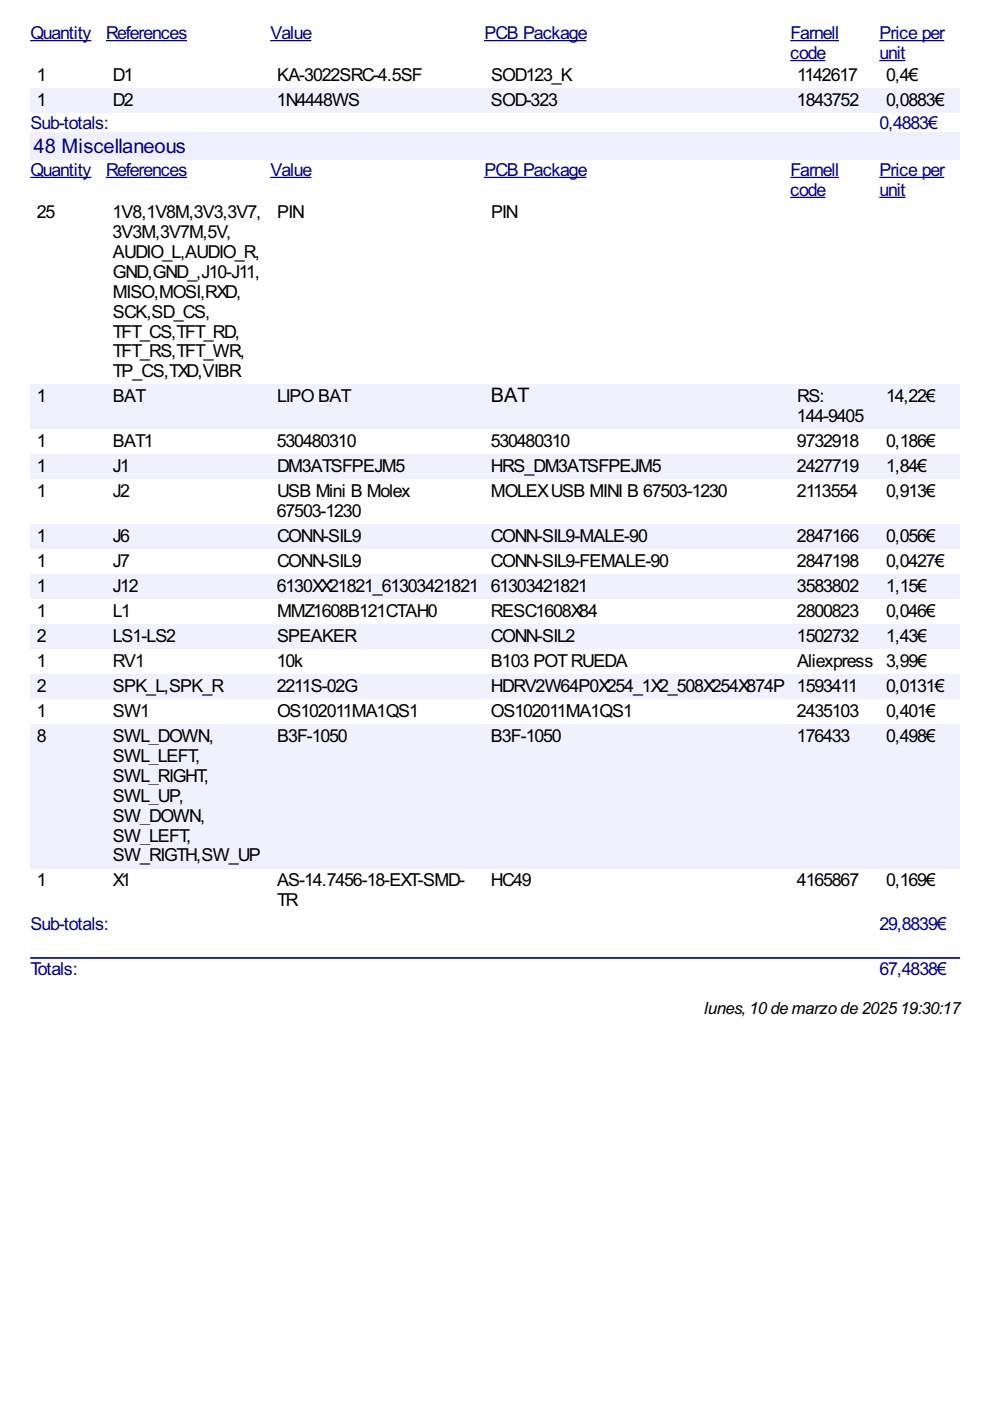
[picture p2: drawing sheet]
<svg xmlns="http://www.w3.org/2000/svg" width="210mm" height="297mm" viewBox="0 0 210 297" stroke-linecap="round" stroke-linejoin="round" font-family="sans-serif">
<defs><g id="words">
<text font-size="4.8" fill="#009" x="7.1" y="32.5">48 Miscellaneous</text>
<g font-size="4.2" fill="#009">
<text x="6.5" y="8.3">Quantity</text>
<text x="22.5" y="8.3">References</text>
<text x="57.3" y="8.3">Value</text>
<text x="102.7" y="8.3">PCB Package</text>
<text x="167.6" y="8.3">Farnell</text>
<text x="186.5" y="8.3">Price per</text>
<text x="167.6" y="12.6">code</text>
<text x="186.4" y="12.6">unit</text>
<text x="6.5" y="27.4">Sub-totals:</text>
<text x="186.4" y="27.4">0,4883€</text>
<text x="6.5" y="37.4">Quantity</text>
<text x="22.5" y="37.4">References</text>
<text x="57.3" y="37.4">Value</text>
<text x="102.7" y="37.4">PCB Package</text>
<text x="167.6" y="41.6">code</text>
<text x="167.6" y="37.4">Farnell</text>
<text x="186.4" y="41.6">unit</text>
<text x="186.5" y="37.4">Price per</text>
<text x="6.5" y="197.1">Sub-totals:</text>
<text x="186.4" y="197.1">29,8839€</text>
<text x="6.5" y="206.7">Totals:</text>
<text x="186.5" y="206.7">67,4838€</text>
</g>
<g font-size="4.2">
<text x="7.8" y="17.2">1</text>
<text x="23.9" y="17.2">D1</text>
<text x="58.8" y="17.2">KA-3022SRC-4.5SF</text>
<text x="104.1" y="17.2">SOD123_K</text>
<text x="169" y="17.2">1142617</text>
<text x="187.9" y="17.2">0,4€</text>
<text x="7.8" y="22.5">1</text>
<text x="23.9" y="22.5">D2</text>
<text x="58.7" y="22.5">1N4448WS</text>
<text x="104.1" y="22.5">SOD-323</text>
<text x="169" y="22.5">1843752</text>
<text x="187.9" y="22.5">0,0883€</text>
<text x="7.8" y="46.2">25</text>
<text x="23.9" y="46.2">1V8,1V8M,3V3,3V7,</text>
<text x="58.8" y="46.2">PIN</text>
<text x="104.1" y="46.2">PIN</text>
<text x="23.9" y="50.4">3V3M,3V7M,5V,</text>
<text x="23.9" y="54.6">AUDIO_L,AUDIO_R,</text>
<text x="23.9" y="58.9">GND,GND_,J10-J11,</text>
<text x="23.9" y="63.1">MISO,MOSI,RXD,</text>
<text x="23.9" y="67.3">SCK,SD_CS,</text>
<text x="23.9" y="71.6">TFT_CS,TFT_RD,</text>
<text x="23.9" y="75.8">TFT_RS,TFT_WR,</text>
<text x="23.9" y="80">TP_CS,TXD,VIBR</text>
<text x="7.8" y="85.3">1</text>
<text x="23.9" y="85.3">BAT</text>
<text x="58.7" y="85.3">LIPO BAT</text>
<text x="104.1" y="85.3">BAT</text>
<text x="169" y="89.5">144-9405</text>
<text x="169" y="85.3">RS:</text>
<text x="187.9" y="85.3">14,22€</text>
<text x="7.8" y="94.8">1</text>
<text x="23.9" y="94.8">BAT1</text>
<text x="58.7" y="94.8">530480310</text>
<text x="104" y="94.8">530480310</text>
<text x="169" y="94.8">9732918</text>
<text x="187.9" y="94.8">0,186€</text>
<text x="7.8" y="100.1">1</text>
<text x="23.9" y="100.1">J1</text>
<text x="58.7" y="100.1">DM3ATSFPEJM5</text>
<text x="104.1" y="100.1">HRS_DM3ATSFPEJM5</text>
<text x="169" y="100.1">2427719</text>
<text x="187.9" y="100.1">1,84€</text>
<text x="7.8" y="105.4">1</text>
<text x="23.9" y="105.4">J2</text>
<text x="58.7" y="105.4">USB Mini B Molex</text>
<text x="104.1" y="105.4">MOLEX USB MINI B 67503-1230</text>
<text x="169" y="105.4">2113554</text>
<text x="187.9" y="105.4">0,913€</text>
<text x="58.7" y="109.6">67503-1230</text>
<text x="7.8" y="114.9">1</text>
<text x="23.9" y="114.9">J6</text>
<text x="58.7" y="114.9">CONN-SIL9</text>
<text x="104.1" y="114.9">CONN-SIL9-MALE-90</text>
<text x="169" y="114.9">2847166</text>
<text x="187.9" y="114.9">0,056€</text>
<text x="7.8" y="120.2">1</text>
<text x="7.8" y="125.5">1</text>
<text x="23.9" y="120.2">J7</text>
<text x="23.9" y="125.5">J12</text>
<text x="58.7" y="125.5">6130XX21821_61303421821</text>
<text x="58.7" y="120.2">CONN-SIL9</text>
<text x="104" y="125.5">61303421821</text>
<text x="104.1" y="120.2">CONN-SIL9-FEMALE-90</text>
<text x="169" y="120.2">2847198</text>
<text x="169" y="125.5">3583802</text>
<text x="187.9" y="120.2">0,0427€</text>
<text x="187.9" y="125.5">1,15€</text>
<text x="7.8" y="130.8">1</text>
<text x="23.9" y="130.8">L1</text>
<text x="58.7" y="130.8">MMZ1608B121CTAH0</text>
<text x="104.1" y="130.8">RESC1608X84</text>
<text x="169" y="130.8">2800823</text>
<text x="187.9" y="130.8">0,046€</text>
<text x="7.8" y="136.1">2</text>
<text x="23.9" y="136.1">LS1-LS2</text>
<text x="58.7" y="136.1">SPEAKER</text>
<text x="104.1" y="136.1">CONN-SIL2</text>
<text x="169" y="136.1">1502732</text>
<text x="187.9" y="136.1">1,43€</text>
<text x="7.8" y="141.4">1</text>
<text x="23.9" y="141.4">RV1</text>
<text x="58.7" y="141.4">10k</text>
<text x="104.1" y="141.4">B103 POT RUEDA</text>
<text x="169" y="141.4">Aliexpress 3,99€</text>
<text x="7.8" y="146.7">2</text>
<text x="23.9" y="146.7">SPK_L,SPK_R</text>
<text x="58.7" y="146.7">2211S-02G</text>
<text x="104.1" y="146.7">HDRV2W64P0X254_1X2_508X254X874P</text>
<text x="169" y="146.7">1593411</text>
<text x="187.9" y="146.7">0,0131€</text>
<text x="7.8" y="152">1</text>
<text x="23.9" y="152">SW1</text>
<text x="58.7" y="152">OS102011MA1QS1</text>
<text x="104.1" y="152">OS102011MA1QS1</text>
<text x="169" y="152">2435103</text>
<text x="187.9" y="152">0,401€</text>
<text x="7.8" y="157.3">8</text>
<text x="23.9" y="157.3">SWL_DOWN,</text>
<text x="23.9" y="161.5">SWL_LEFT,</text>
<text x="58.7" y="157.3">B3F-1050</text>
<text x="104.1" y="157.3">B3F-1050</text>
<text x="169" y="157.3">176433</text>
<text x="187.9" y="157.3">0,498€</text>
<text x="23.9" y="165.7">SWL_RIGHT,</text>
<text x="23.9" y="170">SWL_UP,</text>
<text x="23.9" y="174.2">SW_DOWN,</text>
<text x="23.9" y="178.4">SW_LEFT,</text>
<text x="23.9" y="182.6">SW_RIGTH,SW_UP</text>
<text x="7.8" y="187.9">1</text>
<text x="23.9" y="187.9">X1</text>
<text x="58.7" y="187.9">AS-14.7456-18-EXT-SMD-</text>
<text x="104.1" y="187.9">HC49</text>
<text x="169" y="187.9">4165867</text>
<text x="187.9" y="187.9">0,169€</text>
<text x="58.7" y="192.2">TR</text>
</g>
<text font-size="4" x="149.3" y="214.9">lunes, 10 de marzo de 2025 19:30:17</text>
</g></defs>
<path d="M6.4 8.6h13M22.5 8.6h17.2M57.3 8.6h8.7M102.6 8.6h21.7M167.6 8.6h10.3M167.6 12.8h7.4M186.4 8.6h13.8M186.4 12.8h5.6" fill="none" stroke="#009" stroke-width=".26"/>
<g fill="#f0f0fe">
<path d="M6.4 18.7h16.1v5.3h-16.1z"/>
<path d="M7.7 18.8h1.8v4.2h-1.8z"/>
<path d="M22.5 18.7h34.8v5.3h-34.8z"/>
<path d="M23.8 18.8h4.3v4.2h-4.3z"/>
<path d="M57.3 18.7h45.3v5.3h-45.3z"/>
<path d="M58.5 18.8h17.5v4.2h-17.5z"/>
<path d="M102.6 18.7h65v5.3h-65z"/>
<path d="M104 18.8h14v4.2h-14z"/>
<path d="M167.6 18.7h18.8v5.3h-18.8z"/>
<path d="M168.9 18.8h12.9v4.2h-12.9z"/>
<path d="M186.4 18.7h17.2v5.3h-17.2z"/>
<path d="M187.7 18.8h12.1v4.2h-12.1z"/>
</g>
<g fill="#efefff">
<path d="M6.4 28.2h197.2v5.7h-197.2z"/>
<path d="M6.9 28.3h32.3v4.8h-32.3z"/>
</g>
<path d="M6.4 37.6h13M22.5 37.6h17.2M57.3 37.6h8.7M102.6 37.6h21.7M167.6 37.6h10.3M186.4 37.6h13.8M167.6 41.8h7.4M186.4 41.8h5.6" fill="none" stroke="#009" stroke-width=".26"/>
<g fill="#f0f0fe">
<path d="M6.4 81.5h16.1v9.5h-16.1z"/>
<path d="M7.7 81.7h1.8v4.3h-1.8z"/>
<path d="M22.5 81.5h34.8v9.5h-34.8z"/>
<path d="M23.8 81.7h6.6v4.3h-6.6z"/>
<path d="M57.3 81.5h45.3v9.5h-45.3z"/>
<path d="M58.5 81.7h15.3v4.3h-15.3z"/>
<path d="M102.6 81.5h65v9.5h-65z"/>
<path d="M104 81.7h8.5v4.3h-8.5z"/>
<path d="M167.6 81.5h18.8v9.5h-18.8z"/>
<path d="M168.9 81.7h5.8v4.3h-5.8z"/>
<path d="M168.9 86h14v4.2h-14z"/>
<path d="M186.4 81.5h17.2v9.5h-17.2z"/>
<path d="M187.7 81.7h10.3v4.3h-10.3z"/>
<path d="M6.4 96.3h16.1v5.3h-16.1z"/>
<path d="M7.7 96.5h1.8v4.3h-1.8z"/>
<path d="M22.5 96.3h34.8v5.3h-34.8z"/>
<path d="M23.8 96.5h3.5v4.3h-3.5z"/>
<path d="M57.3 96.3h45.3v5.3h-45.3z"/>
<path d="M58.5 96.5h27v4.3h-27z"/>
<path d="M102.6 96.3h65v5.3h-65z"/>
<path d="M104 96.5h36v4.3h-36z"/>
<path d="M167.6 96.3h18.8v5.3h-18.8z"/>
<path d="M168.9 96.5h12.9v4.3h-12.9z"/>
<path d="M186.4 96.3h17.2v5.3h-17.2z"/>
<path d="M187.7 96.5h8.4v4.3h-8.4z"/>
<path d="M6.4 111.2h16.1v5.2h-16.1z"/>
<path d="M7.7 111.4h1.8v4.2h-1.8z"/>
<path d="M22.5 111.2h34.8v5.2h-34.8z"/>
<path d="M23.8 111.4h3.5v4.2h-3.5z"/>
<path d="M57.3 111.2h45.3v5.2h-45.3z"/>
<path d="M58.5 111.4h17.7v4.2h-17.7z"/>
<path d="M102.6 111.2h65v5.2h-65z"/>
<path d="M104 111.4h33.1v4.2h-33.1z"/>
<path d="M167.6 111.2h18.8v5.2h-18.8z"/>
<path d="M168.9 111.4h12.9v4.2h-12.9z"/>
<path d="M186.4 111.2h17.2v5.2h-17.2z"/>
<path d="M187.7 111.4h10.3v4.2h-10.3z"/>
<path d="M6.4 121.7h16.1v5.3h-16.1z"/>
<path d="M7.7 121.9h1.8v4.3h-1.8z"/>
<path d="M22.5 121.7h34.8v5.3h-34.8z"/>
<path d="M23.8 121.9h5.3v4.3h-5.3z"/>
<path d="M57.3 121.7h45.3v5.3h-45.3z"/>
<path d="M58.5 121.9h42.6v4.3h-42.6z"/>
<path d="M102.6 121.7h65v5.3h-65z"/>
<path d="M104 121.9h20.4v4.3h-20.4z"/>
<path d="M167.6 121.7h18.8v5.3h-18.8z"/>
<path d="M168.9 121.9h12.9v4.3h-12.9z"/>
<path d="M186.4 121.7h17.2v5.3h-17.2z"/>
<path d="M187.7 121.9h8.4v4.3h-8.4z"/>
<path d="M6.4 132.3h16.1v5.3h-16.1z"/>
<path d="M7.7 132.5h1.8v4.2h-1.8z"/>
<path d="M22.5 132.3h34.8v5.3h-34.8z"/>
<path d="M23.8 132.5h13.3v4.2h-13.3z"/>
<path d="M57.3 132.3h45.3v5.3h-45.3z"/>
<path d="M58.5 132.5h16.7v4.2h-16.7z"/>
<path d="M102.6 132.3h65v5.3h-65z"/>
<path d="M104 132.5h17.8v4.2h-17.8z"/>
<path d="M167.6 132.3h18.8v5.3h-18.8z"/>
<path d="M168.9 132.5h12.9v4.2h-12.9z"/>
<path d="M186.4 132.3h17.2v5.3h-17.2z"/>
<path d="M187.7 132.5h8.4v4.2h-8.4z"/>
<path d="M6.4 142.9h16.1v5.3h-16.1z"/>
<path d="M7.7 143.1h1.8v4.2h-1.8z"/>
<path d="M22.5 142.9h34.8v5.3h-34.8z"/>
<path d="M23.8 143.1h23.3v4.2h-23.3z"/>
<path d="M57.3 142.9h45.3v5.3h-45.3z"/>
<path d="M58.5 143.1h16.9v4.2h-16.9z"/>
<path d="M102.6 142.9h65v5.3h-65z"/>
<path d="M104 143.1h62.2v4.2h-62.2z"/>
<path d="M167.6 142.9h18.8v5.3h-18.8z"/>
<path d="M168.9 143.1h12.7v4.2h-12.7z"/>
<path d="M186.4 142.9h17.2v5.3h-17.2z"/>
<path d="M187.7 143.1h12.1v4.2h-12.1z"/>
<path d="M6.4 153.5h16.1v30.7h-16.1z"/>
<path d="M7.7 153.7h1.8v4.2h-1.8z"/>
<path d="M22.5 153.5h34.8v30.7h-34.8z"/>
<path d="M23.8 153.7h21.5v4.2h-21.5z"/>
<path d="M23.8 157.9h18.5v4.2h-18.5z"/>
<path d="M23.8 162.1h20.4v4.3h-20.4z"/>
<path d="M23.8 166.4h15.1v4.2h-15.1z"/>
<path d="M23.8 170.6h19.6v4.2h-19.6z"/>
<path d="M23.8 174.8h16.7v4.3h-16.7z"/>
<path d="M23.8 179.1h31.3v4.2h-31.3z"/>
<path d="M57.3 153.5h45.3v30.7h-45.3z"/>
<path d="M58.5 153.7h14.8v4.2h-14.8z"/>
<path d="M102.6 153.5h65v30.7h-65z"/>
<path d="M104 153.7h14.8v4.2h-14.8z"/>
<path d="M167.6 153.5h18.8v30.7h-18.8z"/>
<path d="M168.9 153.7h11.1v4.2h-11.1z"/>
<path d="M186.4 153.5h17.2v30.7h-17.2z"/>
<path d="M187.7 153.7h10.3v4.2h-10.3z"/>
</g>
<path d="M6.6 203.1h196.8" fill="none" stroke="#009" stroke-width=".35"/>
<use href="#words"/>
</svg>
